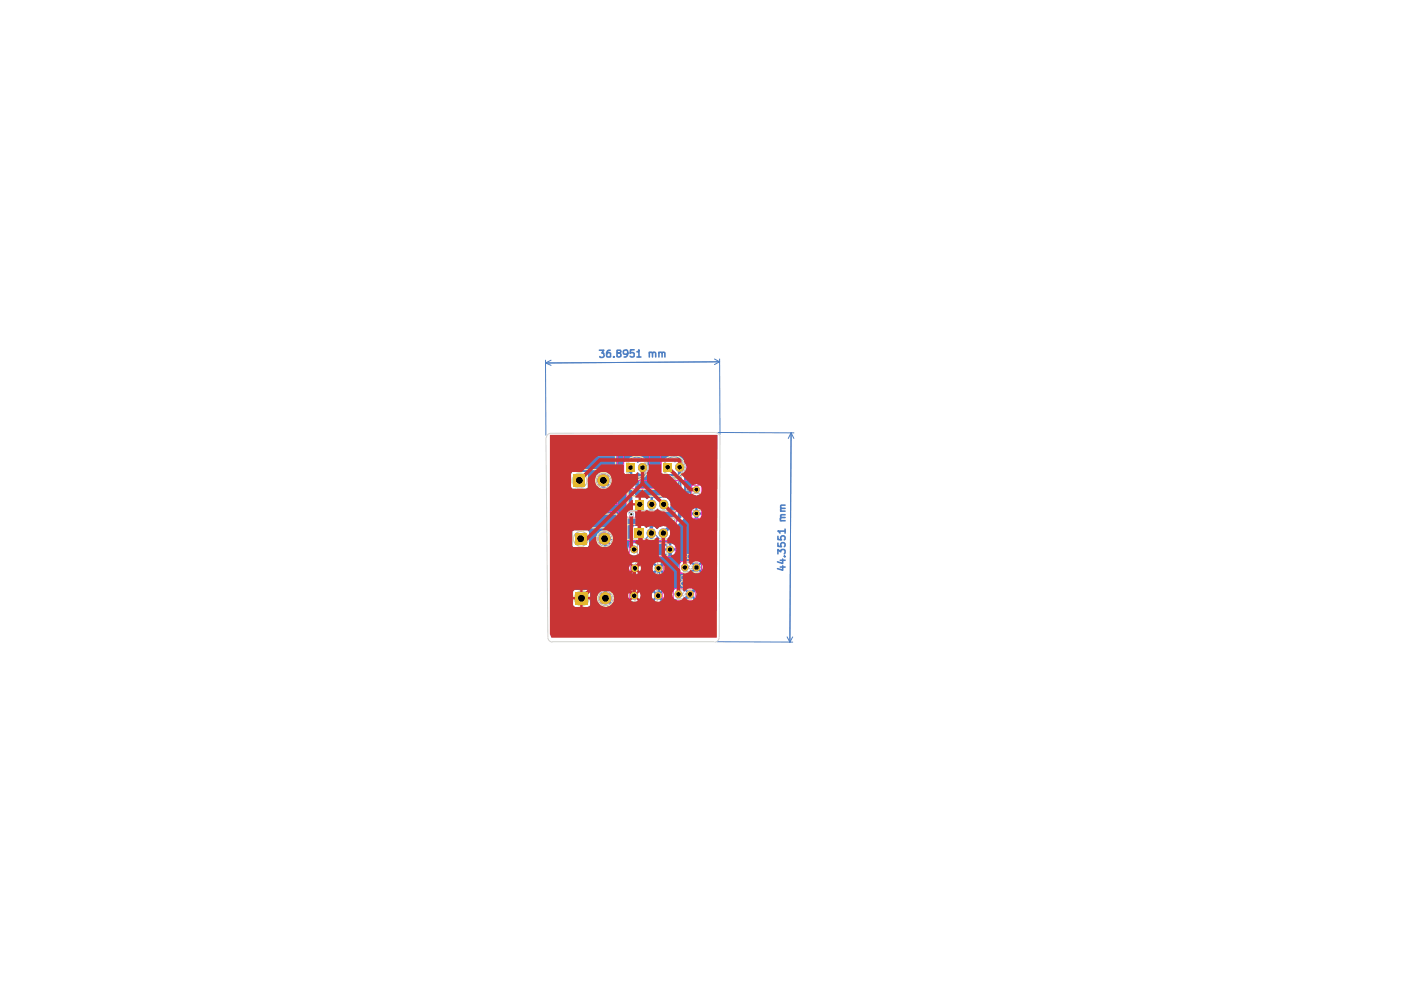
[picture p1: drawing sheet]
<svg xmlns="http://www.w3.org/2000/svg" width="297mm" height="210mm" viewBox="0 0 297 210" stroke-linecap="round" stroke-linejoin="round" font-family="sans-serif">
<g fill="none" stroke="#e8b2a7" stroke-width=".34">
<path d="M131.6 132.8l.4 .3M132 132.8v1.1M132.7 133l.1-.1a.45 .45 0 0 1 .6 .2v.5a.45 .45 0 0 1-.7 .1zM133.9 132.8h.6M134.2 132.3v1.3l-.3 .3M135 133.2l.6 .1v.2l-.2 .4-.4-.1M135.6 132.9h-.6v1M136.3 132.3v1.5l-.2 .1M137.1 132.8v1.1M137.7 132.8v1l-.5 .1-.1-.2M138.4 132.8v1.2l.3 .4 .3-.1M138.4 132.9l.5-.1 .2 .3-.1 .7h-.6"/>
<path d="M139.6 130.5l.4 .9 .4-.9M140.5 133.3l-.8-.1 .1-.3 .4-.1 .3 .3-.1 .7h-.6M140.9 130.6l.2 .3 .5-.1 .1-.2-.1-.6h-.7v1.1l.2 .3h.5M140.9 132.8l.4 .3M141.3 132.8v1.1M143.5 130v1.4h.6v-.9h-.6M143.8 133.3l-.7-.1 .2-.4 .4 .1 .1 .7-.2 .3-.4-.1M144.4 132.8l.1 1.5h.5M144.4 132.9l.5-.1 .2 .3-.1 .7h-.6M145.5 130.6l-.6-.1v.9M145.5 130.5v.9M145.8 133.2l.5 .1 .2 .2-.2 .4-.5-.1"/>
<path d="M146.4 132.9h-.5l-.1 1M146.8 130.5h-.5l-.1 .1v.8h.6v-.5l-.6-.1M146.9 132.8h.6M147.3 132.3v1.3l-.4 .3M148.1 132.3v1.3l-.3 .3M148.6 130.5l.3 .9 .4-.9M148.7 133.1a.47 .47 0 0 1 .4-.3 .47 .47 0 0 1 .4 .3v.5a.47 .47 0 0 1-.4 .3 .47 .47 0 0 1-.4-.3zM149.9 130h.6l.1 .6-.1-.1h-.5a.59 .59 0 0 0-.1 .9l.7-.1M150 132.8l.4 1.1 .3-1.1"/>
</g>
<g fill="#02ffee">
<path d="M122 125.6h2.6v2.6h-2.6z"/>
<path d="M139.1 119.8a.83 .83 0 0 1 1.2 .2 .83 .83 0 0 1-.3 1.2 .83 .83 0 0 1-1.1-.4v-.7z"/>
<path d="M121.8 112.9h2.6v2.6h-2.6z"/>
<path d="M134.5 112h2v2h-2z"/>
<path d="M134.7 106h1.9v2h-1.9z"/>
<path d="M121.6 100.5h2.5v2.6h-2.5z"/>
<path d="M132.8 98.2h1.8v1.9h-1.8z"/>
<path d="M140.7 98.1h1.8v1.9h-1.8z"/>
<circle cx="128.4" cy="126.9" r="1.32"/>
<circle cx="134.5" cy="126.3" r=".82"/>
<circle cx="139.5" cy="126.3" r=".82"/>
<circle cx="143.9" cy="126" r=".8"/>
<circle cx="146.3" cy="126" r=".83"/>
<circle cx="134.6" cy="120.5" r=".81"/>
<circle cx="145.2" cy="120.3" r=".82"/>
<circle cx="147.7" cy="120.3" r=".81"/>
<circle cx="134.5" cy="116.5" r=".8"/>
<circle cx="142.1" cy="116.5" r=".8"/>
<circle cx="128.2" cy="114.2" r="1.3"/>
<circle cx="138.1" cy="113" r="1.03"/>
<circle cx="140.6" cy="113" r="1.03"/>
<circle cx="147.6" cy="108.9" r=".7"/>
<circle cx="138.2" cy="107" r=".99"/>
<circle cx="140.7" cy="107" r=".99"/>
<circle cx="147.6" cy="103.9" r=".7"/>
<circle cx="127.9" cy="101.9" r="1.29"/>
<circle cx="136.2" cy="99.1" r=".89"/>
<circle cx="144.1" cy="99.1" r=".91"/>
<circle cx="145.2" cy="120.3" r=".8"/>
<circle cx="147.7" cy="120.3" r=".8"/>
<circle cx="147.7" cy="103.8" r=".72"/>
<circle cx="147.7" cy="108.9" r=".72"/>
<circle cx="139.5" cy="126.3" r=".8"/>
<circle cx="143.8" cy="126" r=".8"/>
<circle cx="146.3" cy="126" r=".8"/>
<circle cx="134.6" cy="120.5" r=".8"/>
<circle cx="139.6" cy="120.5" r=".8"/>
</g>
<path d="M138.1 113v.1M140.6 113v.1" fill="none" stroke="#02ffee" stroke-width="1.9"/>
<g fill="#02ffee">
<path d="M121.6 100.5h2.5v2.6h-2.5z"/>
<path d="M132.8 98.2h1.8v1.9h-1.8z"/>
<path d="M122 125.6h2.6v2.6h-2.6z"/>
<path d="M121.8 112.9h2.6v2.6h-2.6z"/>
<path d="M134.7 106h1.9v2h-1.9z"/>
<circle cx="134.5" cy="116.5" r=".8"/>
<circle cx="142.1" cy="116.5" r=".8"/>
<circle cx="127.9" cy="101.9" r="1.31"/>
<circle cx="136.2" cy="99.1" r=".97"/>
<circle cx="134.5" cy="126.3" r=".8"/>
<circle cx="128.4" cy="126.8" r="1.31"/>
<circle cx="128.2" cy="114.2" r="1.31"/>
</g>
<path d="M138.2 106.9v.1M140.7 106.9v.1" fill="none" stroke="#02ffee" stroke-width="1.9"/>
<g fill="#02ffee">
<path d="M140.7 98.1h1.8v1.9h-1.8z"/>
<circle cx="144.1" cy="99.1" r=".97"/>
</g>
<path d="M117.2 93l34.5-.1-.1 41.6h-34.5v-6.3h4.4l.4 .5h2.7l.5-.4v-1.5h1.5l.3 1.1 .9-.7 .2 .2-.7 .9 .2 .1a1.57 1.57 0 0 0 2-.1l-.8-.9 .3-.2 .8 .7 .3-.5v-1.1h3.1a1.31 1.31 0 0 0 .8 1.2l.3 .1a1.35 1.35 0 0 0 1.5-1.3h2.4l.2 .7 .7-.6 .3 .4-.6 .5 .5 .3h.4l.5-.3-.6-.6 .3-.3 .6 .6 .3-.5v-.5h1.7a1.34 1.34 0 0 0 1 1.3 1.34 1.34 0 0 0 1.5-.7l.3 .1 .5-.5h.2l.2 .3-.6 .6a1.14 1.14 0 0 0 1.5 0l-.6-.7 .4-.2 .5 .5 .3-.5v-.4l-.3-.5-.6 .6-.3-.3v-.1l.6-.5-.1-.1-.4-.2-.9 .2-.1 .1 .6 .6-.3 .3-.6-.6-.2 .2-.1-.1a1.35 1.35 0 0 0-1.5-.7 1.35 1.35 0 0 0-1 1.3h-1.7l-.3-.4-.6 .6-.3-.4 .6-.6-.5-.2h-.4l-.5 .2 .6 .6-.3 .4-.7-.6-.2 .7h-2.4l-.1-.5a1.31 1.31 0 0 0-1.5-.8 1.31 1.31 0 0 0-1 1.3h-3.1l-.3-.6-.7 .8h-.2l-.2-.3 .8-.8a1.8 1.8 0 0 0-2.2 0l.7 .8-.2 .3h-.1l-.8-.8-.3 1.1h-1.5v-1.3l-.2-.4h-3l-.4 .4v2.7h-4.4v-7.7h16.2a1.27 1.27 0 0 0 1.3 1.3 1.27 1.27 0 0 0 1.3-1.3h2.4l.2 .7 .8-.5 .1 .3-.5 .6 1 .2 .5-.2-.6-.8 .3-.1 .6 .5 .2-.3v-.6h2.9a1.33 1.33 0 0 0 1.1 1.3 1.33 1.33 0 0 0 1.5-.8l.2 .2 .7-.6 .3 .3-.6 .6 .5 .3h.4l.5-.3-.6-.6 .1-.1 .3-.2 .6 .6 .2-.5v-.4l-.2-.6-.6 .6-.4-.2v-.2l.6-.5-.5-.2h-.4l-.5 .2 .6 .6-.3 .3h-.1l-.6-.6-.2 .2a1.33 1.33 0 0 0-1.5-.7 1.33 1.33 0 0 0-1.1 1.3h-2.9l-.2-.6-.7 .6-.2-.3 .6-.6a1.27 1.27 0 0 0-1.5 0l.5 .6-.2 .3-.7-.6-.2 .8h-2.4v-.4a1.3 1.3 0 0 0-1.5-1 1.3 1.3 0 0 0-1.1 1.4h-16.2v-4h16.1v.3a1.3 1.3 0 0 0 1.5 1 1.3 1.3 0 0 0 1-1.6h5.9v.6h-.8l.3 .5 .7 .5v-.9h.5v.9l.6-.3 .4-.6v-.1h-.8v-.6h.8l-.2-.5-.6-.5h-.2v.9h-.5v-.9h-.2l-.5 .5-.3 .5h-5.1a1.28 1.28 0 0 0-1.4-1 1.28 1.28 0 0 0-1.1 1.3h-16.1v-.9h4.2l.3 .4h3l.3-.3v-1.5h1.5l.3 1.1 .7-.7h.2l.2 .4-.7 .7a1.75 1.75 0 0 0 2.2 0l-.8-.7v-.3l.4-.1 .7 .7 .4-1.2h4.1l.4 .5h2.1l.3-.4h.3l.6 .4v-1h.5v1l.4-.1 .7-.6 .6 .6h1.2a1.71 1.71 0 0 0 .9-1.6l2.7-2.7 .2-.4v-.7h1.5l.2 .6 .6 .4 .1-.8 .4-.1 .2 .9 .6-.4 .2-.6h-.7l-.1-.4 .8-.1a1.26 1.26 0 0 0-.9-.9v.8h-.5v-.8l-.1 .1a1.01 1.01 0 0 0-.8 .8h.7l.1 .5h-2.3v-5.3h1.5v.3a1.2 1.2 0 0 0 1.8 .7 1.2 1.2 0 0 0 0-2 1.2 1.2 0 0 0-1.8 .8v.2h-1.5l.1-3.7a1.41 1.41 0 0 0 0-2 1.41 1.41 0 0 0-1.9-.1l-.6-.4h-2l-.3 .2-.1 2.4 .4 .3h2l.4-.4 .3 .1v8.9l-2.5 2.5-.3-.1-.7 .3-.4 .4-.5-.4-.6-.2v.9l-.5-.1v-.8l-.6 .2v.1l-.6-.4h-2.1l-.3 .2-.1 2.4h-4.1l-.4-1-.7 .8h-.2l-.2-.4 .8-.7a1.68 1.68 0 0 0-2-.1l-.2 .1 .7 .7-.1 .4h-.3l-.7-.8-.3 1.1h-1.5v-1.4l-.4-.4h-2.8l-.4 .3v2.9h-4.2v-12.4h4l.3 .4h2.9l.3-.2v-1.5h1.6l.3 1.1 .8-.8 .3 .2v.1l-.8 .8a1.68 1.68 0 0 0 2.1 .1l.1-.1-.7-.8 .1-.3h.3l.7 .8a1.88 1.88 0 0 0 0-2.2l-.7 .7h-.2l-.2-.4 .7-.7-.6-.3h3.8l.2 .3 .4 .2v8.5l.5 .8 .8 .1 .4-.2 .2-.4v-.9h2l.4-.4 .8 .4v-1h.5v1l.4-.1 .6-.5 .5 .3a1.47 1.47 0 0 0 2-.4 1.47 1.47 0 0 0-.3-2 1.47 1.47 0 0 0-2.1 .3l-1.1-.6v.8l-.4 .1-.1-.9-.8 .3-.3-.3-2.2-.1v-4.8l.5-.4 .6 .3a1.46 1.46 0 0 0 1.9-1.8 1.4 1.4 0 0 0-2.3-.6h-.3l-.3-.4h-2l-.5 .4v2h-4.7l-.7 .3 .8 .7v.2l-.3 .2-.8-.7-.3 1.1h-1.6v-1.6l-.2-.2h-3.1l-.2 .3v2.8h-4z" fill="#4d7fc4"/>
<g fill="none" stroke="#4d7fc4" stroke-width=".21">
<path d="M115.7 76.4v15.9M115.7 77l1.1 .5M116.8 76.4l-1.1 .6M151.5 76.1l1.1 .6M152.6 76.1l.1 16M152.6 76.7l-36.9 .3M152.6 76.7l-1.1 .6M152.2 91.7l16.1 .1M167.7 91.8l-.2 44.3M167.7 91.8l.6 1.2M167.7 91.8l-.6 1.2M138.1 113l-1.4 1.4h-8.3"/>
<path d="M138.6 113l3.5 3.5M152 136.1h16.1M166.9 135l.6 1.1M168.1 135l-.6 1.1"/>
</g>
<g fill="none" stroke="#4d7fc4" stroke-width=".34">
<path d="M127.1 74.3h.9l-.4 .5 .4 .1 .1 .5-.3 .4h-.5l-.1-.2M129.4 74.3h-.5a1.11 1.11 0 0 0-.1 1.4l.7-.1v-.7l-.6-.1-.3 .3M130.1 75.6v.1M131.1 74.8h-.3v-.5h.7l.2 .3-.9 .4v.6a.48 .48 0 0 0 .7 0 .48 .48 0 0 0 0-.7l-.2-.1M133.1 74.8l-.2 .3h-.6l-.1-.3 .1-.5 .5-.1 .2 .1a1.01 1.01 0 0 1-.2 1.3l-.5 .1M134.5 74.2h-.8l-.1 .7 .3-.1h.5l.1 .7-.3 .2-.6-.2M135 74.6h.2l.3-.4v1.5M135 75.7h.9M137.7 74.8h.1a.36 .36 0 0 1 .5 .1v.8M137.7 74.7v1M138.3 74.9l.2-.2 .4 .1 .1 .9M139.7 74.8l.3-.1 .4 .1v.9"/>
<path d="M139.7 74.7v1M140.4 74.8l.1-.1 .5 .1v.9M164.9 117.4v-.9l.6 .5 .1-.4h.8l.1 .6-.2 .2M164.9 115.1v.7l.8 .1-.2-.6 .3-.2h.4l.3 .2v.4l-.2 .2M164.9 113.7v.7l.8 .1-.2-.2v-.4l.3-.3h.4l.3 .3v.4l-.2 .2M165.4 118.8h1.1M165.4 110.4h1.1M165.5 108.4h1M165.9 120v.9l-1.1-.3M165.9 118.5v1l-1.1-.4M166.3 117.9l.2 .1M166.5 112.6h-1.6l.5 .4"/>
<path d="M166.5 109.7h-.8a.37 .37 0 0 0-.3 .3 .37 .37 0 0 0 .2 .4M166.5 109.1l-1 .1v.5h.2M166.5 107.8l-1 .1 .1 .5M166.5 107.1l-1 .1v.5l.2 .1M166.5 112.2v.8M165.4 120.2h1.1"/>
</g>
<path d="M133.7 99.1v9.9M144.1 99.1v10.5l-3.5 3.4M127.9 101.9v12.1l.3 .2M128.4 114.5v12.3M138.1 107v6M142.1 116.5v1.5l-2.5 2.5-.1 5.8M147.7 108.9v15.7l-1.4 1.4" fill="none" stroke="#4d7fc4" stroke-width=".76"/>
<path d="M128.4 114.5l-.2-.3 .2 .4M138.2 112.9l-.1 .1h.5M128.2 126.7l.2 .1" fill="none" stroke="#4d7fc4" stroke-width=".25"/>
<circle cx="133.9" cy="109.1" r=".38" fill="#4d7fc4"/>
<path d="M133.7 109l.2 .1M146.3 126l-1.4 1.4h-4.3l-1.1-1.1" fill="none" stroke="#4d7fc4" stroke-width=".76"/>
<path d="M138.2 106.9l-.1 .1" fill="none" stroke="#4d7fc4" stroke-width=".25"/>
<path d="M115.7 92.8l.5 42.3M116.8 91.9l-.7 .3-.3 .6M151.7 91.7a.96 .96 0 0 1 1 .9M151.7 91.7l-34.9 .2M152.7 92.6l-.2 42.5M116.2 135.2a.96 .96 0 0 0 .9 .9M117.1 136.1h34.4M152.5 135.2a.96 .96 0 0 1-1 .9" fill="none" stroke="#d0d2cd" stroke-width=".21"/>
<g fill="none" stroke="#afafaf" stroke-width=".21">
<path d="M120.3 96.6h10.2v9.8h-9.7l-.5-.5zM120.3 99.6h10.2M132.9 97.8v2.7M133 97.9a2.4 2.4 0 0 1 3.6-.5 2.4 2.4 0 0 1 0 3.6 2.4 2.4 0 0 1-3.6-.5M140.9 97.8a2.4 2.4 0 0 1 3.6-.5 2.4 2.4 0 0 1 0 3.6 2.4 2.4 0 0 1-3.6-.5M140.9 97.7v2.7M120.3 104.5h10.2M120.3 105.9h10.2M120.6 116.8h10.1M120.6 118.4h10.1M120.6 109.1h10.1v9.7h-9.6l-.5-.4zM120.6 111.9h10.1"/>
<path d="M123.8 100.7l-2 2.1M124 100.9l-2.1 2.1M124 113.1l-2.1 2M124.2 113.3l-2 2.1M125.2 106.9h-.4l-.1 .5h.5v.5h-.5M125.3 116.8v.8l-.2 .3h-.2M125.6 119.8l-.5 .2-.1-.2 .1-.4h.4l.1 .1-.2 .8h-.3M125.6 107.3l.3 .6 .3-.6M125.7 117l.5-.2 .1 .4-.7 .7h.7M125.9 119.6l.3 .7 .1-.7M128.9 100.7l-2.1 2.1M129.1 100.9l-2.1 2.1"/>
<path d="M129.1 113.1l-2.1 2M129.3 113.3l-2 2.1M133.1 111.2h10M133.1 109.9h10v4.4h-10zM133.2 103.8h10v4.4h-10zM133.2 105.1h10M133.9 102v1h.4M134.5 116.5h.6M134.6 102.5h.4M134.8 119.2h4.6v2.6h-4.6zM135.1 102h-.5v1h.5M135.1 115.2h6.3v2.6h-6.3z"/>
<path d="M135.6 102a.55 .55 0 0 1 .5 .4 .55 .55 0 0 1-.2 .6h-.3zM136.2 109.9v1.3M136.3 103.8v1.3M137.5 116.5h.4l.2-.4-.2-.2h-.4v1M137.8 116.5l.3 .4M138.5 116.2l.3-.3v1M138.5 116.9h.5M140 109.9v1.3M140 103.8v1.3M141.4 116.5h.7M141.7 101.9v1.1h.5M142.6 102.4h.3"/>
<path d="M143 101.9h-.4v1.1h.4M143.4 101.9l.6 .3v.5l-.2 .3h-.4zM144.9 119.3h3v1.9h-3zM145.2 109.6v-.6l.3 .3 .3-.3 .3 .1v.5M145.2 108.6v-.6l.3 .4 .3-.4 .3 .1v.5M145.2 107.2l.8-.1 .2 .3-.7 .3-.3-.2zM145.2 105h1M145.5 105.5h.6v.4h-.5zM145.5 104.1h.7M146.2 104.6h-.7l.1 .4M146.2 103.6l-.7 .1 .1 .4M146.2 103.2l-.7 .1v.3h.2"/>
<path d="M146.9 104.6h1.5v3.6h-1.5zM147.7 103.8v.8M147.7 108.2v.7M120.7 129.5h10.2M120.7 121.7h10.2v9.8h-9.7l-.5-.5zM120.7 131h10.2M120.7 124.5h10.2M124.3 125.7l-2.1 2.1M124.5 125.9l-2.2 2.1M124.7 132.2l.3-.2v1M124.7 133h.6M125.5 129.5v.9l-.4 .1"/>
<path d="M125.6 132.1l.6-.1v.2l-.6 .8h.6M125.9 129.5h.6l-.3 .4 .3 .1v.4h-.6M126.6 132.3l.2 .7 .2-.7M129.4 125.7l-2.1 2.1M129.5 125.9l-2.1 2.1M134.6 125.1h4.8v2.4h-4.8zM135 122.5l.2-.1 .3 .2v.7l-.3 .1a.58 .58 0 0 1-.2-.9zM135.9 123.4h.1M136.3 122.4h.6l-.3 .4 .2 .1 .1 .4-.2 .1h-.4M137.2 122.4h.6l-.3 .4 .3 .1v.5h-.6M138.3 122.8v.5l.1 .1h.3M138.7 122.8v.6"/>
<path d="M139 122.8h.4M139.4 122.4l-.2 .2v.8M143.6 127.7a.53 .53 0 0 1 .3 .5 .53 .53 0 0 1-.4 .5l-.2-.6zM143.6 125.1h3v1.9h-3zM144.4 128.6v.1M144.4 122h.4l.1 .2-.1 .7h-.4v-.1zM144.8 128l.2-.3v1M144.8 128.7h.6M145 125.8l-.2-.1-.1 .2v.3l.1 .2 .2-.1M145.3 122.9h.1M145.4 125.7l-.2 .4h.5M145.6 125.9v.5"/>
<path d="M145.7 122.3l.3-.3v.9M145.7 122.9h.6M145.8 128v.7l.4-.1M146.2 128v.7M146.3 120l-.3 .1v.3l.2 .2 .1-.1M146.6 128h.3M146.6 120h.3v.3l-.3 .3h.3M146.9 127.7l-.2 .1v.9M147.5 122.3v.6h.4M147.9 122.3v.6M148.3 122.3h.4M148.7 122l-.3 .1v.8"/>
<circle cx="135" cy="99.2" r="2.07"/>
<circle cx="142.9" cy="99.1" r="2.07"/>
<circle cx="122.9" cy="101.9" r="1.57"/>
<circle cx="123.1" cy="114.3" r="1.57"/>
<circle cx="128" cy="101.9" r="1.57"/>
<circle cx="128.2" cy="114.3" r="1.57"/>
<circle cx="123.3" cy="126.9" r="1.57"/>
<circle cx="128.4" cy="126.9" r="1.57"/>
</g>
<g fill="none" stroke="#ff26e2" stroke-width=".21">
<path d="M119.8 96.1h11.2v10.8h-11.2zM132.2 96.4h5.5v5.5h-5.5zM140.1 96.4h5.5v5.5h-5.5zM120.1 108.5h11.1v10.8h-11.1zM132.8 109.6h10.5v5h-10.5zM132.9 103.5h10.5v5h-10.5zM133.4 115h9.8v3h-9.8zM133.6 119h7v3h-7zM144.1 119h4.7v2.5h-4.7zM146.6 102.9h2.1v7h-2.1zM120.2 121.2h11.2v10.8h-11.2zM133.4 124.8h7.1v3h-7.1z"/>
<path d="M142.7 124.8h4.7v2.5h-4.7z"/>
</g>
<g fill="none" stroke="#f2eda1" stroke-width=".21">
<path d="M120.2 96.6h10.4v9.9h-10.4zM120.2 99.6h10.4M132.9 97.7v.3M132.9 97.8a2.49 2.49 0 0 1 4.3 .3M134.2 95.2h.5l.1 .5-.2 .4h-.4zM135.1 95.4l.4-.2v.9M135.1 96.1h.6M136.7 98.1a2 2 0 0 0-3.4 0M140.8 97.7v.3M140.8 97.7a2.49 2.49 0 0 1 4.3 .3M142.2 95.1h.3l.2 .2v.5l-.4 .3h-.1zM143.1 95.2l.5-.1 .1 .2-.7 .8h.7"/>
<path d="M144.6 98a2 2 0 0 0-3.4 0M120.1 106v.8h.4M120.2 118.4v.7h.5M120.2 104.5h10.4M120.2 105.9h10.4M120.5 109h10.3v9.9h-10.3zM120.5 111.9h10.3M120.5 116.8h10.3M120.5 118.4h10.3M121.4 101.2l-.2 .7 .2 .7M121.6 113.6l-.1 .7 .1 .6M122.2 103.4l.7 .1"/>
<path d="M122.2 100.4l.7-.2 .7 .2M122.4 115.8l1 .1 .4-.1M122.5 112.7l.6-.1 .7 .1M123.6 103.4l-.7 .2M124.4 101.2l.1 .7-.1 .6M124.6 113.5l.2 .7-.2 .7M125.3 107.4v.7l-.4 .4M125.7 107.5l.5-.1 .1 .3-.7 .8h.7M126.7 102.9h.1M126.9 115.2v.1M126.9 103l-.1 .1M127.1 115.5h.1"/>
<path d="M128.9 100.6h.1M129.2 112.9h.1M129.2 100.8h.1M129.5 113.1l-.1 .1M132.9 100.2v.3M132.9 109.8h10.3v4.6h-10.3zM132.9 111.3h10.3M133 103.7h10.3v4.7h-10.3zM133 105.2h10.3M133.3 100.3a2 2 0 0 0 3.4 0M134.6 119.4v-.3h5v.3M135 115.5v-.4h6.6v.4"/>
<path d="M135 117.5v.4h6.6v-.4M136.2 109.8v1.5M136.3 103.7v1.5M137.2 100.3a2.49 2.49 0 0 1-4.3 .3M140 109.8v1.5M140 103.7v1.5M140.8 100.2v.3M141.2 100.2a2 2 0 0 0 3.4 0M144.8 119.2h3.3M145.1 100.2a2.49 2.49 0 0 1-4.3 .3M146.3 117.6h-.6l-.1 .3 .1 .5h.6M146.6 117.6l.6-.1v.2l-.6 .7h.6"/>
<path d="M146.7 104.5v3.8M148.6 104.5v3.8M120.5 131v.7h.5M120.7 121.6h10.3v9.9h-10.3zM120.7 124.5h10.3M120.7 129.5h10.3M120.7 131h10.3M121.8 126.2l-.2 .7 .2 .7M122.6 128.4l.7 .1M122.6 125.3l.7-.1 .7 .1M124 128.4l-.7 .2M124.8 126.1l.2 .7-.2 .7"/>
<path d="M125.5 120.1v.8l-.4 .2M125.9 120.1h.6l-.3 .3 .3 .2v.4h-.6M127.2 127.8l-.1 .1M127.3 128.1h.1M129.5 125.6h.1M129.6 125.8h.1M134.5 125.2v-.3h4.9v.3M134.5 127.3v.4h4.9v-.4M134.6 121.5v.3h5v-.3M143.5 125h3.2M143.5 127.1h3.2M144.8 121.3h3.3"/>
<path d="M144.9 123.3l-.3-.1-.3 .4 .2 .6 .4-.1M145.5 123.2l-.2 .7h.7M145.8 123.5v.7"/>
<circle cx="128" cy="101.9" r="1.74"/>
<circle cx="128.2" cy="114.3" r="1.74"/>
<circle cx="128.4" cy="126.9" r="1.74"/>
</g>
<g fill="#d864ff">
<path d="M122 125.6h2.6v2.6h-2.6z"/>
<path d="M139.1 119.8a.83 .83 0 0 1 1.2 .2 .83 .83 0 0 1-.3 1.2 .83 .83 0 0 1-1.1-.4v-.7z"/>
<path d="M121.8 112.9h2.6v2.6h-2.6z"/>
<path d="M134.5 112h2v2h-2z"/>
<path d="M134.7 106h1.9v2h-1.9z"/>
<path d="M121.6 100.5h2.5v2.6h-2.5z"/>
<path d="M132.8 98.2h1.8v1.9h-1.8z"/>
<path d="M140.7 98.1h1.8v1.9h-1.8z"/>
<circle cx="128.4" cy="126.9" r="1.32"/>
<circle cx="134.5" cy="126.3" r=".82"/>
<circle cx="139.5" cy="126.3" r=".82"/>
<circle cx="143.9" cy="126" r=".8"/>
<circle cx="146.3" cy="126" r=".83"/>
<circle cx="134.6" cy="120.5" r=".81"/>
<circle cx="145.2" cy="120.3" r=".82"/>
<circle cx="147.7" cy="120.3" r=".81"/>
<circle cx="134.5" cy="116.5" r=".8"/>
<circle cx="142.1" cy="116.5" r=".8"/>
<circle cx="128.2" cy="114.2" r="1.3"/>
<circle cx="138.1" cy="113" r="1.03"/>
<circle cx="140.6" cy="113" r="1.03"/>
<circle cx="147.6" cy="108.9" r=".7"/>
<circle cx="138.2" cy="107" r=".99"/>
<circle cx="140.7" cy="107" r=".99"/>
<circle cx="147.6" cy="103.9" r=".7"/>
<circle cx="127.9" cy="101.9" r="1.29"/>
<circle cx="136.2" cy="99.1" r=".89"/>
<circle cx="144.1" cy="99.1" r=".91"/>
<circle cx="145.2" cy="120.3" r=".8"/>
<circle cx="147.7" cy="120.3" r=".8"/>
<circle cx="147.7" cy="103.8" r=".72"/>
<circle cx="147.7" cy="108.9" r=".72"/>
<circle cx="139.5" cy="126.3" r=".8"/>
<circle cx="143.8" cy="126" r=".8"/>
<circle cx="146.3" cy="126" r=".8"/>
<circle cx="134.6" cy="120.5" r=".8"/>
<circle cx="139.6" cy="120.5" r=".8"/>
</g>
<path d="M138.1 113v.1M140.6 113v.1" fill="none" stroke="#d864ff" stroke-width="1.9"/>
<g fill="#d864ff">
<path d="M121.6 100.5h2.5v2.6h-2.5z"/>
<path d="M132.8 98.2h1.8v1.9h-1.8z"/>
<path d="M122 125.6h2.6v2.6h-2.6z"/>
<path d="M121.8 112.9h2.6v2.6h-2.6z"/>
<path d="M134.7 106h1.9v2h-1.9z"/>
<circle cx="134.5" cy="116.5" r=".8"/>
<circle cx="142.1" cy="116.5" r=".8"/>
<circle cx="127.9" cy="101.9" r="1.31"/>
<circle cx="136.2" cy="99.1" r=".97"/>
<circle cx="134.5" cy="126.3" r=".8"/>
<circle cx="128.4" cy="126.8" r="1.31"/>
<circle cx="128.2" cy="114.2" r="1.31"/>
</g>
<path d="M138.2 106.9v.1M140.7 106.9v.1" fill="none" stroke="#d864ff" stroke-width="1.9"/>
<g fill="#d864ff">
<path d="M140.7 98.1h1.8v1.9h-1.8z"/>
<circle cx="144.1" cy="99.1" r=".97"/>
</g>
<g fill="#c83434">
<path d="M135.4 107.5h.5v1a1.61 1.61 0 0 0 1.3-.4l.1 .1a1.41 1.41 0 0 0 2.1-.3l.7 .5 .8 .1 3.4 3.3v7.6l-.4 .3-1.7-1.8a1.36 1.36 0 0 0 1.2-1.7 1.36 1.36 0 0 0-1.8-1l-.1-.9a1.55 1.55 0 0 0 .5-1.8 1.55 1.55 0 0 0-1.5-1l-.7 .3-.5 .4a1.61 1.61 0 0 0-1.4-.7l-.7 .3v.1l-.6-.4h-.8l-.1 1-.4-.1v-.9h-.6l-.1-3h.8z"/>
<path d="M134.7 105.2l1.5-1.4 1.6 1.7-.6 .3-.4-.3h-.9v.8l-.4 .1-.1-.9h-.6z"/>
<path d="M116.6 92.2l35.5 .1-.1 42.9-35.2-.1-.2-.6v-6.3h4.9l.4 .5h1.1v-1.1l.4-.1 .1 1.2h1.1l.5-.4v-1.2h-1.1v-.3h2.6v.3a1.79 1.79 0 0 0 1.8 1.6 1.79 1.79 0 0 0 1.7-1.6v-.8h3.1l.2 .7 .7-.6 .3 .3-.6 .6 .5 .3h.4l.5-.3-.6-.6 .3-.3 .7 .6 .2-.7h2.4v.2a1.33 1.33 0 0 0 2 .9 1.33 1.33 0 0 0 0-2.2 1.33 1.33 0 0 0-2 .9v.2h-2.4l-.2-.7-.7 .6-.3-.5 .6-.5-.5-.2h-.4l-.5 .2 .6 .6-.3 .4-.7-.6-.2 .7h-3.1l-.1-.2a1.83 1.83 0 0 0-2-1 1.83 1.83 0 0 0-1.4 1.7h-2.6v-.2h1.1v-1.1l-.4-.4h-1.2l-.1 1.1h-.3l-.1-.1v-1h-1.1l-.4 .4v1.1h1l.2 .1v.3l-1.2 .1v1.1h-4.9v-7.7h16.7l.2 .7 .6-.5 .4 .1-.6 .8 .5 .2 1-.2-.6-.6 .2-.3 .7 .5 .2-.7h2.4v.2a1.32 1.32 0 0 0 1.3 1.1 1.32 1.32 0 0 0 1.3-.9 1.41 1.41 0 0 0-.6-1.5 1.27 1.27 0 0 0-2 1.1h-2.4l-.2-.8-.7 .6-.2-.3 .6-.6-.8-.3-.7 .3 .6 .7-.4 .2-.6-.6-.2 .8h-16.7v-17.3h4.5l.3 .4h2.9l.3-.2v-1.5h1.6a1.8 1.8 0 0 0 2.2 1.7 1.8 1.8 0 0 0 1.2-2.6 1.8 1.8 0 0 0-2.8-.6 1.55 1.55 0 0 0-.6 1.5h-1.6v-.6l2.9-2.8h4.7v1.7l.3 .3h2.3l.5-.3v2l-10.5 10.4-.3-.2h-2.8l-.4 .3v3l.3 .3h3l.3-.3v-.6l1.3-1.3h.2a1.84 1.84 0 0 0 1.7 2.3 1.84 1.84 0 0 0 1.9-2 1.84 1.84 0 0 0-2.2-1.7h-.1l6.2-6.4h.2l.1 .7h.8v.5h-.8v.9h-.5l-.5 .3-.3 .5v7.2l.3 .4a1.25 1.25 0 0 0 .8 1.3 1.38 1.38 0 0 0 1.8-1.3 1.54 1.54 0 0 0-1.1-1.4v-.5h.6v-1l.5 .1v.9h.8l.3-.4h.3a1.36 1.36 0 0 0 2-.2l.2-.1 .3 .3 .1 3.9 3.1 3.1v3.9a1.3 1.3 0 0 0 .2 2 1.3 1.3 0 0 0 1.9-.5l.7 .6a1.31 1.31 0 0 0 1.8-.5 1.31 1.31 0 0 0-.5-1.8 1.38 1.38 0 0 0-1.9 .6l-.3-.4 .1-3.6a1.35 1.35 0 0 0 1.6-.7 1.34 1.34 0 0 0 2 .5 1.34 1.34 0 0 0 0-2.1 1.34 1.34 0 0 0-2 .5l-.5-.4v-8.2l-2.1-2.2h2.6a1.18 1.18 0 0 0 1.6 1.1 1.18 1.18 0 0 0 .4-1.9 1.18 1.18 0 0 0-1.9 .4l-.1 .4h-2.6l-1.7-1.7a1.49 1.49 0 0 0-1.7-1.7l-3.3-3.3v-2l.4-.6v-1.1h2.5l.2 1.8 .3 .2h1.1l4.1 4.1 .3 .1h.8a1.2 1.2 0 0 0 1.7-.1 1.2 1.2 0 0 0-.1-1.7 1.2 1.2 0 0 0-1.7 .1l-2.4-2.4v-.1a1.5 1.5 0 0 0 .6-2.5l-.1-.8-.6-.5h-17.6l-3.3 3.4-2.2 .1-.1 .2v2.8h-4.5z"/>
</g>
<path d="M136.2 99.1v3.4M141.6 99.1l4.8 4.7h1.3M144.1 99.1v-1.3l-.2-.3h-16.7l-4.3 4.4M133.9 109.1v6.7l.6 .7M135.6 107v6l.3 .4v5.8l-1.4 1.4v5.7l-1.3-1.3h-8l-1.9 1.8M136.2 102.5l9 8.9v8.9M136.2 102.5l-11.7 11.7h-1.4M140.6 113v4.7l3.2 3.2v5.1" fill="none" stroke="#c83434" stroke-width=".76"/>
<path d="M135.6 113v.1M135.6 106.9v.1" fill="none" stroke="#c83434" stroke-width=".25"/>
<g fill="#e3b72e">
<path d="M134.5 112h2v2h-2z"/>
<circle cx="145.2" cy="120.3" r=".8"/>
<circle cx="147.7" cy="120.3" r=".8"/>
<circle cx="147.7" cy="103.8" r=".72"/>
<circle cx="147.7" cy="108.9" r=".72"/>
<circle cx="139.5" cy="126.3" r=".8"/>
<circle cx="143.8" cy="126" r=".8"/>
<circle cx="146.3" cy="126" r=".8"/>
<circle cx="134.6" cy="120.5" r=".8"/>
<circle cx="139.6" cy="120.5" r=".8"/>
</g>
<path d="M138.1 113v.1M140.6 113v.1" fill="none" stroke="#e3b72e" stroke-width="1.9"/>
<g fill="#e3b72e">
<path d="M121.6 100.5h2.5v2.6h-2.5z"/>
<path d="M132.8 98.2h1.8v1.9h-1.8z"/>
<path d="M122 125.6h2.6v2.6h-2.6z"/>
<path d="M121.8 112.9h2.6v2.6h-2.6z"/>
<path d="M134.7 106h1.9v2h-1.9z"/>
<circle cx="134.5" cy="116.5" r=".8"/>
<circle cx="142.1" cy="116.5" r=".8"/>
<circle cx="127.9" cy="101.9" r="1.31"/>
<circle cx="136.2" cy="99.1" r=".97"/>
<circle cx="134.5" cy="126.3" r=".8"/>
<circle cx="128.4" cy="126.8" r="1.31"/>
<circle cx="128.2" cy="114.2" r="1.31"/>
</g>
<path d="M138.2 106.9v.1M140.7 106.9v.1" fill="none" stroke="#e3b72e" stroke-width="1.9"/>
<g fill="#e3b72e">
<path d="M140.7 98.1h1.8v1.9h-1.8z"/>
<circle cx="144.1" cy="99.1" r=".97"/>
</g>
<g fill="none" stroke="#ececec" stroke-width=".21">
<path d="M133.8 108.9l.3 .2-.1 .2-.3-.2z"/>
<circle cx="133.9" cy="109" r=".38"/>
</g>
<g fill="none" stroke="#e3b72e" stroke-width=".21">
<circle cx="133.7" cy="99.2" r=".47"/>
<circle cx="136.3" cy="99.2" r=".47"/>
<circle cx="141.6" cy="99.1" r=".47"/>
<circle cx="144.1" cy="99.1" r=".47"/>
<circle cx="122.9" cy="101.9" r=".72"/>
<circle cx="123.1" cy="114.3" r=".72"/>
<circle cx="128" cy="101.9" r=".72"/>
<circle cx="128.2" cy="114.3" r=".72"/>
<circle cx="134.5" cy="116.5" r=".47"/>
<circle cx="135.6" cy="113.1" r=".64"/>
<circle cx="135.7" cy="107" r=".64"/>
<circle cx="138.1" cy="113.1" r=".64"/>
<circle cx="138.2" cy="107" r=".64"/>
<circle cx="140.7" cy="113.1" r=".64"/>
<circle cx="140.8" cy="107" r=".64"/>
<circle cx="142.1" cy="116.5" r=".47"/>
<circle cx="147.7" cy="108.9" r=".38"/>
<circle cx="147.7" cy="103.8" r=".38"/>
<circle cx="123.3" cy="126.9" r=".72"/>
<circle cx="128.4" cy="126.9" r=".72"/>
<circle cx="134.5" cy="126.4" r=".47"/>
<circle cx="134.7" cy="120.5" r=".47"/>
<circle cx="139.6" cy="126.4" r=".47"/>
<circle cx="139.7" cy="120.5" r=".47"/>
<circle cx="143.9" cy="126" r=".47"/>
<circle cx="145.2" cy="120.4" r=".47"/>
<circle cx="146.3" cy="126" r=".47"/>
<circle cx="147.7" cy="120.4" r=".47"/>
</g>
<g fill="#000">
<path d="M133.8 108.9l.3 .2-.1 .1-.4-.1z"/>
<circle cx="133.7" cy="99.1" r=".47"/>
<circle cx="136.2" cy="99.1" r=".47"/>
<circle cx="141.6" cy="99.1" r=".47"/>
<circle cx="144.1" cy="99.1" r=".47"/>
<circle cx="122.9" cy="101.9" r=".72"/>
<circle cx="123.1" cy="114.2" r=".72"/>
<circle cx="127.9" cy="101.9" r=".72"/>
<circle cx="128.2" cy="114.2" r=".72"/>
<circle cx="134.5" cy="116.5" r=".47"/>
<circle cx="135.6" cy="113" r=".55"/>
<circle cx="135.6" cy="106.9" r=".55"/>
<circle cx="138.1" cy="113" r=".55"/>
<circle cx="138.2" cy="106.9" r=".55"/>
<circle cx="140.6" cy="113" r=".55"/>
<circle cx="140.7" cy="106.9" r=".55"/>
<circle cx="142.1" cy="116.5" r=".47"/>
<circle cx="147.7" cy="103.8" r=".38"/>
<circle cx="147.7" cy="108.9" r=".38"/>
<circle cx="123.3" cy="126.8" r=".72"/>
<circle cx="128.4" cy="126.8" r=".72"/>
<circle cx="134.5" cy="126.3" r=".47"/>
<circle cx="134.6" cy="120.5" r=".47"/>
<circle cx="139.5" cy="126.3" r=".47"/>
<circle cx="139.6" cy="120.5" r=".47"/>
<circle cx="143.8" cy="126" r=".47"/>
<circle cx="145.2" cy="120.3" r=".47"/>
<circle cx="146.3" cy="126" r=".47"/>
<circle cx="147.7" cy="120.3" r=".47"/>
</g>
</svg>
